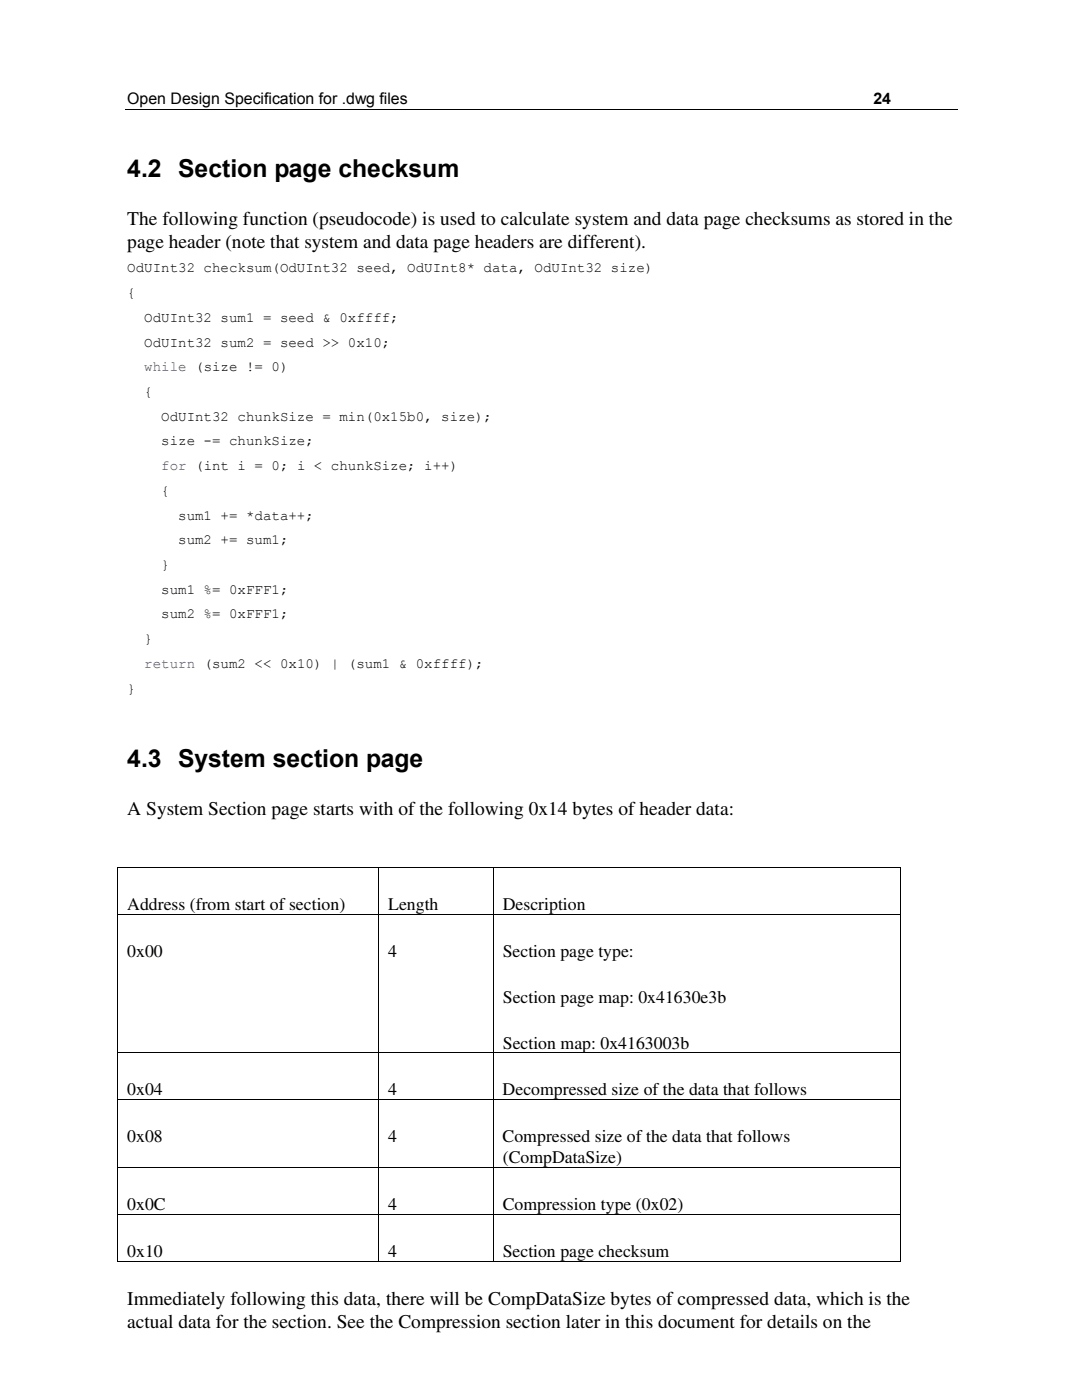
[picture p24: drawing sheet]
<svg xmlns="http://www.w3.org/2000/svg" width="216mm" height="279mm" viewBox="0 0 216 279" stroke-linecap="round" stroke-linejoin="round" font-family="sans-serif">
<defs><g id="words">
<g font-size="4.9">
<text x="25.4" y="35.4">4.2 Section page checksum</text>
<text x="25.4" y="153">4.3 System section page</text>
</g>
<g font-size="3.9">
<text x="25.4" y="45">The following function (pseudocode) is used to calculate system and data page checksums as stored in the</text>
<text x="25.4" y="49.6">page header (note that system and data page headers are different).</text>
<text x="25.4" y="162.7">A System Section page starts with of the following 0x14 bytes of header data:</text>
<text x="25.4" y="260.4">Immediately following this data, there will be CompDataSize bytes of compressed data, which is the</text>
<text x="25.4" y="265">actual data for the section. See the Compression section later in this document for details on the</text>
</g>
<g font-size="3.5">
<text x="25.4" y="181.6">Address (from start of section)</text>
<text x="77.5" y="181.6">Length</text>
<text x="100.3" y="181.6">Description</text>
<text x="25.4" y="190.9">0x00</text>
<text x="77.5" y="190.9">4</text>
<text x="100.3" y="190.9">Section page type:</text>
<text x="100.3" y="200.1">Section page map: 0x41630e3b</text>
<text x="100.3" y="209.3">Section map: 0x4163003b</text>
<text x="25.4" y="218.6">0x04</text>
<text x="77.4" y="218.6">4</text>
<text x="100.3" y="218.6">Decompressed size of the data that follows</text>
<text x="25.4" y="227.9">0x08</text>
<text x="77.4" y="227.9">4</text>
<text x="100.3" y="227.9">Compressed size of the data that follows</text>
<text x="100.3" y="232.2">(CompDataSize)</text>
<text x="25.4" y="241.5">0x0C</text>
<text x="77.5" y="241.5">4</text>
<text x="100.3" y="241.5">Compression type (0x02)</text>
<text x="25.4" y="250.8">0x10</text>
<text x="77.5" y="250.8">4</text>
<text x="100.3" y="250.8">Section page checksum</text>
</g>
<g font-size="3.2">
<text x="25.4" y="20.7">Open Design Specification for .dwg files</text>
<text x="174.3" y="20.7">24</text>
</g>
<g font-size="2.8">
<text x="25.4" y="54.4">OdUInt32 checksum(OdUInt32 seed, OdUInt8* data, OdUInt32 size)</text>
<text x="25.4" y="59.3">{</text>
<text x="28.8" y="64.2">OdUInt32 sum1 = seed &amp; 0xffff;</text>
<text x="28.8" y="69.2">OdUInt32 sum2 = seed &gt;&gt; 0x10;</text>
<text x="28.8" y="79">{</text>
<text x="32.2" y="84">OdUInt32 chunkSize = min(0x15b0, size);</text>
<text x="32.2" y="88.9">size -= chunkSize;</text>
<text x="32.2" y="98.8">{</text>
<text x="35.6" y="103.7">sum1 += *data++;</text>
<text x="32.2" y="113.6">}</text>
<text x="35.6" y="108.6">sum2 += sum1;</text>
<text x="32.2" y="118.5">sum1 %= 0xFFF1;</text>
<text x="32.2" y="123.4">sum2 %= 0xFFF1;</text>
<text x="28.8" y="128.4">}</text>
<text x="25.4" y="138.2">}</text>
</g>
<g font-size="2.8" fill="#00f">
<text x="28.8" y="74.1">while (size != 0)</text>
<text x="32.2" y="93.8">for (int i = 0; i &lt; chunkSize; i++)</text>
<text x="28.8" y="133.3">return (sum2 &lt;&lt; 0x10) | (sum1 &amp; 0xffff);</text>
</g>
</g></defs>
<g fill="none" stroke="#000" stroke-width=".2">
<path d="M24.9 21.8h166.1M23.4 173.1h156.4M23.5 173.2v9.2M75.6 173.2v9.2M98.4 173.2v9.2M179.7 173.2v9.2M23.4 182.4h156.4M23.5 182.5v27.5M75.6 182.5v27.5M98.4 182.5v27.5M179.7 182.5v27.5M23.4 210.1h156.4"/>
<path d="M23.4 219.4h156.4M23.5 210.2v9.2M23.5 219.5v13.4M75.6 210.2v9.2M75.6 219.5v13.4M98.4 210.2v9.2M98.4 219.5v13.4M179.7 210.2v9.2M179.7 219.5v13.4M23.4 233h156.4M23.5 233.1v9.2M75.6 233.1v9.2"/>
<path d="M98.4 233.1v9.2M179.7 233.1v9.2M23.4 242.3h156.4M23.4 251.7h52.1M23.5 242.4v9.4M75.6 242.4v9.4M75.6 251.7h22.7M98.4 242.4v9.4M98.5 251.7h81.1M179.7 242.4v9.4"/>
</g>
<path d="M23.4 173h.2v.2h-.2zM179.6 173h.2v.2h-.2zM179.6 251.6h.2v.2h-.2z" fill="#000"/>
<use href="#words"/>
</svg>
